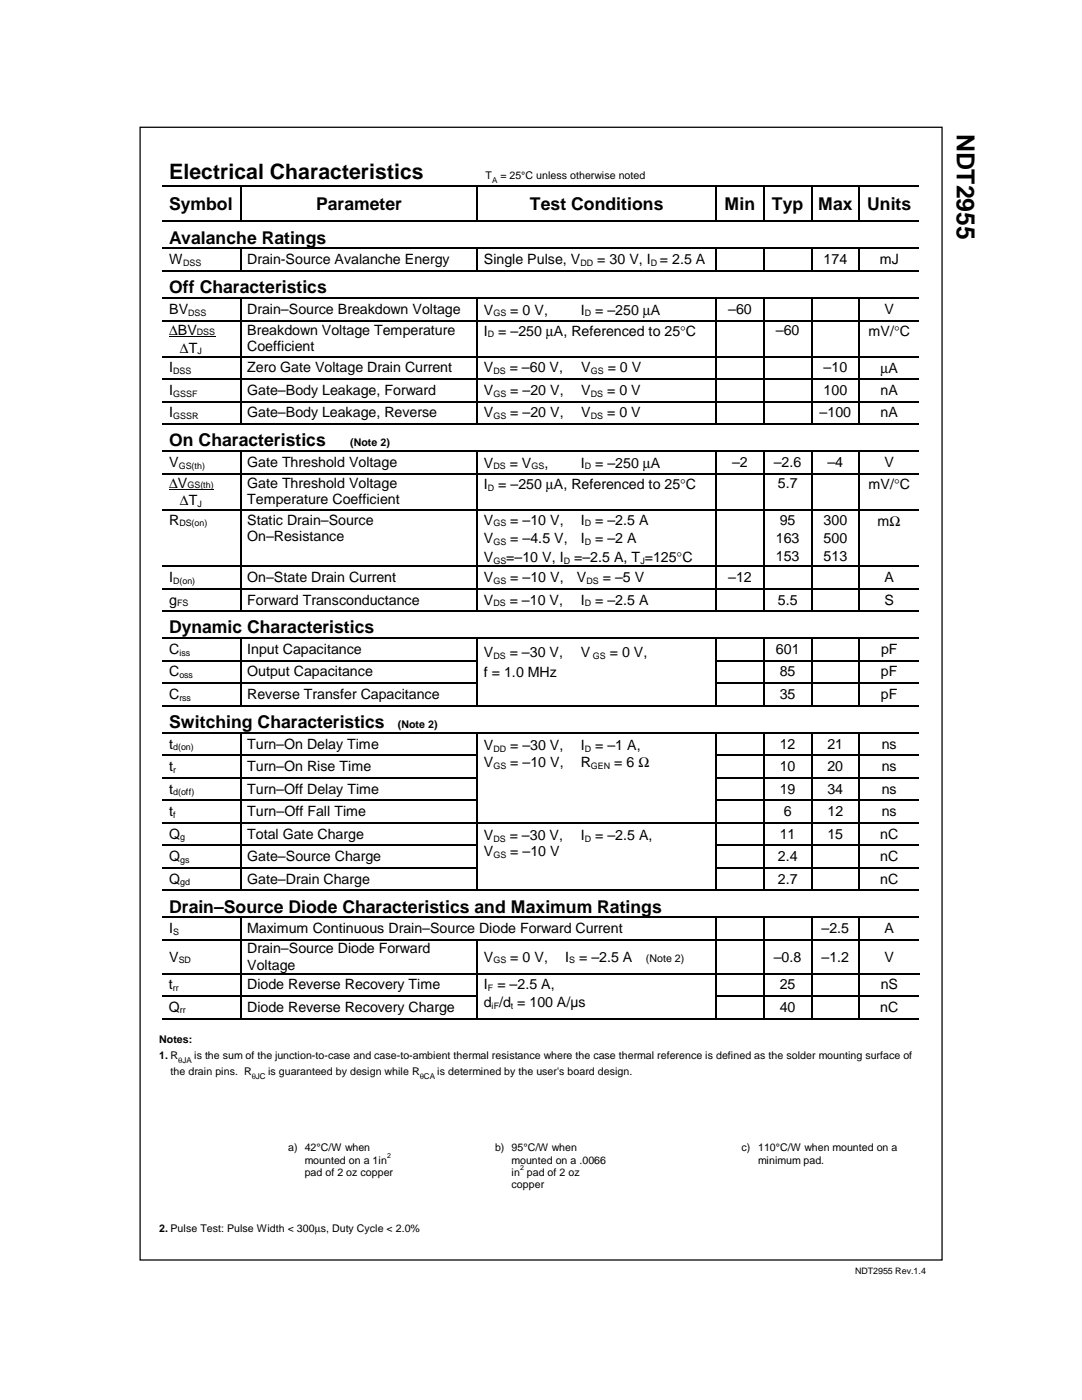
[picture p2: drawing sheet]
<svg xmlns="http://www.w3.org/2000/svg" width="216mm" height="279mm" viewBox="0 0 216 279" stroke-linecap="round" stroke-linejoin="round" font-family="sans-serif">
<defs><g id="words">
<text font-size="5" x="190.9" y="26.7" transform="rotate(90 190.9 26.7)">NDT2955</text>
<text font-size="4.2" x="33.8" y="35.6">Electrical Characteristics</text>
<g font-size="3.5">
<text x="33.8" y="41.9">Symbol</text>
<text x="63.1" y="41.9">Parameter</text>
<text x="105.7" y="41.9">Test Conditions</text>
<text x="144.6" y="41.9">Min</text>
<text x="154" y="41.9">Typ</text>
<text x="163.3" y="41.9">Max</text>
<text x="173" y="41.9">Units</text>
<text x="33.8" y="48.6">Avalanche Ratings</text>
<text x="33.8" y="58.5">Off Characteristics</text>
<text x="33.8" y="89">On Characteristics</text>
<text x="33.8" y="126.4">Dynamic Characteristics</text>
<text x="33.8" y="145.2">Switching Characteristics</text>
<text x="33.8" y="182.1">Drain–Source Diode Characteristics and Maximum Ratings</text>
</g>
<g font-size="2.8">
<text x="33.8" y="52.7">W</text>
<text x="49.3" y="52.7">Drain-Source Avalanche Energy</text>
<text x="96.5" y="52.7">Single Pulse, V</text>
<text x="119.2" y="52.7">= 30 V, I = 2.5 A</text>
<text x="164.4" y="52.7">174</text>
<text x="175.5" y="52.7">mJ</text>
<text x="33.8" y="62.7">BV</text>
<text x="49.3" y="62.7">Drain–Source Breakdown Voltage</text>
<text x="96.5" y="62.8">V</text>
<text x="101.8" y="62.8">= 0 V,</text>
<text x="115.9" y="62.8">I</text>
<text x="118.8" y="62.8">= –250 µA</text>
<text x="145.3" y="62.7">–60</text>
<text x="176.5" y="62.7">V</text>
<text x="33.8" y="66.9">∆BV</text>
<text x="35.9" y="70.4">∆T</text>
<text x="49.3" y="66.9">Breakdown Voltage Temperature</text>
<text x="49.3" y="70.1">Coefficient</text>
<text x="96.5" y="67">I</text>
<text x="99.4" y="67">= –250 µA, Referenced to 25°C</text>
<text x="154.8" y="66.9">–60</text>
<text x="173.3" y="67">mV/°C</text>
<text x="33.8" y="74.3">I</text>
<text x="49.3" y="74.3">Zero Gate Voltage Drain Current</text>
<text x="96.5" y="74.3">V</text>
<text x="101.7" y="74.3">= –60 V,</text>
<text x="116" y="74.3">V</text>
<text x="121.3" y="74.3">= 0 V</text>
<text x="164.4" y="74.3">–10</text>
<text x="175.7" y="74.5">µA</text>
<text x="33.8" y="78.8">I</text>
<text x="33.8" y="83.3">I</text>
<text x="49.3" y="78.8">Gate–Body Leakage, Forward</text>
<text x="49.3" y="83.3">Gate–Body Leakage, Reverse</text>
<text x="96.5" y="78.8">V</text>
<text x="96.5" y="83.3">V</text>
<text x="101.8" y="78.8">= –20 V,</text>
<text x="101.8" y="83.3">= –20 V,</text>
<text x="116" y="78.8">V</text>
<text x="116" y="83.3">V</text>
<text x="121.1" y="78.8">= 0 V</text>
<text x="121.1" y="83.3">= 0 V</text>
<text x="163.5" y="83.3">–100</text>
<text x="164.4" y="78.8">100</text>
<text x="175.7" y="78.8">nA</text>
<text x="175.7" y="83.3">nA</text>
<text x="33.8" y="93.2">V</text>
<text x="49.3" y="93.2">Gate Threshold Voltage</text>
<text x="96.5" y="93.3">V</text>
<text x="101.7" y="93.3">= V</text>
<text x="108.6" y="93.3">,</text>
<text x="115.9" y="93.3">I</text>
<text x="118.8" y="93.3">= –250 µA</text>
<text x="146.1" y="93.2">–2</text>
<text x="154.4" y="93.2">–2.6</text>
<text x="165.1" y="93.2">–4</text>
<text x="176.5" y="93.2">V</text>
<text x="33.8" y="97.5">∆V</text>
<text x="35.9" y="100.9">∆T</text>
<text x="49.3" y="97.5">Gate Threshold Voltage</text>
<text x="49.3" y="100.7">Temperature Coefficient</text>
<text x="96.5" y="97.6">I</text>
<text x="99.4" y="97.6">= –250 µA, Referenced to 25°C</text>
<text x="155.2" y="97.5">5.7</text>
<text x="173.3" y="97.6">mV/°C</text>
<text x="33.8" y="104.7">R</text>
<text x="49.3" y="108">On–Resistance</text>
<text x="49.3" y="104.7">Static Drain–Source</text>
<text x="96.5" y="104.7">V</text>
<text x="101.8" y="104.7">= –10 V,</text>
<text x="115.9" y="104.7">I</text>
<text x="118.8" y="104.7">= –2.5 A</text>
<text x="155.6" y="104.7">95</text>
<text x="164.4" y="104.7">300</text>
<text x="175.1" y="105">mΩ</text>
<text x="96.5" y="108.3">V</text>
<text x="96.5" y="112.2">V</text>
<text x="101" y="112.2">=–10 V, I</text>
<text x="101.8" y="108.3">= –4.5 V,</text>
<text x="114.6" y="112.2">=–2.5 A, T =125°C</text>
<text x="115.9" y="108.3">I</text>
<text x="118.8" y="108.3">= –2 A</text>
<text x="154.8" y="108.3">163</text>
<text x="154.8" y="111.9">153</text>
<text x="164.4" y="108.3">500</text>
<text x="164.4" y="111.9">513</text>
<text x="33.8" y="116.1">I</text>
<text x="49.3" y="116.1">On–State Drain Current</text>
<text x="96.5" y="116.1">V</text>
<text x="101.8" y="116.1">= –10 V,</text>
<text x="115.1" y="116.1">V</text>
<text x="120.3" y="116.1">= –5 V</text>
<text x="145.3" y="116.1">–12</text>
<text x="176.5" y="116.1">A</text>
<text x="33.8" y="120.6">g</text>
<text x="49.3" y="120.6">Forward Transconductance</text>
<text x="96.5" y="120.6">V</text>
<text x="101.7" y="120.6">= –10 V,</text>
<text x="115.9" y="120.6">I</text>
<text x="118.8" y="120.6">= –2.5 A</text>
<text x="155.2" y="120.6">5.5</text>
<text x="176.5" y="120.6">S</text>
<text x="33.8" y="130.5">C</text>
<text x="49.3" y="130.5">Input Capacitance</text>
<text x="96.5" y="131.1">V</text>
<text x="101.7" y="131.1">= –30 V,</text>
<text x="115.9" y="131.1">V</text>
<text x="121.7" y="131.1">= 0 V,</text>
<text x="154.8" y="130.5">601</text>
<text x="175.8" y="130.5">pF</text>
<text x="33.8" y="135">C</text>
<text x="49.3" y="135">Output Capacitance</text>
<text x="96.5" y="135">f = 1.0 MHz</text>
<text x="155.6" y="135">85</text>
<text x="175.8" y="135">pF</text>
<text x="33.8" y="139.5">C</text>
<text x="49.3" y="139.5">Reverse Transfer Capacitance</text>
<text x="155.6" y="139.5">35</text>
<text x="175.8" y="139.5">pF</text>
<text x="33.8" y="149.4">t</text>
<text x="49.3" y="149.4">Turn–On Delay Time</text>
<text x="96.5" y="149.6">V</text>
<text x="101.8" y="149.6">= –30 V,</text>
<text x="115.9" y="149.6">I</text>
<text x="118.8" y="149.6">= –1 A,</text>
<text x="155.6" y="149.4">12</text>
<text x="165.1" y="149.4">21</text>
<text x="175.9" y="149.4">ns</text>
<text x="33.8" y="153.9">t</text>
<text x="49.3" y="153.9">Turn–On Rise Time</text>
<text x="96.5" y="153.1">V</text>
<text x="101.8" y="153.1">= –10 V,</text>
<text x="115.9" y="153.1">R</text>
<text x="122.6" y="153.1">= 6 Ω</text>
<text x="155.6" y="153.9">10</text>
<text x="165.1" y="153.9">20</text>
<text x="175.9" y="153.9">ns</text>
<text x="33.8" y="158.4">t</text>
<text x="49.3" y="158.4">Turn–Off Delay Time</text>
<text x="155.6" y="158.4">19</text>
<text x="165.1" y="158.4">34</text>
<text x="176" y="158.4">ns</text>
<text x="33.8" y="162.9">t</text>
<text x="33.8" y="167.4">Q</text>
<text x="49.3" y="162.9">Turn–Off Fall Time</text>
<text x="49.3" y="167.4">Total Gate Charge</text>
<text x="96.5" y="167.6">V</text>
<text x="101.7" y="167.6">= –30 V,</text>
<text x="115.9" y="167.6">I</text>
<text x="118.8" y="167.6">= –2.5 A,</text>
<text x="155.6" y="167.4">11</text>
<text x="156.4" y="162.9">6</text>
<text x="165.1" y="167.4">15</text>
<text x="165.1" y="162.9">12</text>
<text x="175.6" y="167.4">nC</text>
<text x="176" y="162.9">ns</text>
<text x="33.8" y="171.9">Q</text>
<text x="49.3" y="171.9">Gate–Source Charge</text>
<text x="96.5" y="170.9">V</text>
<text x="101.8" y="170.9">= –10 V</text>
<text x="155.2" y="171.9">2.4</text>
<text x="175.7" y="171.9">nC</text>
<text x="33.8" y="176.4">Q</text>
<text x="49.3" y="176.4">Gate–Drain Charge</text>
<text x="155.2" y="176.4">2.7</text>
<text x="175.7" y="176.4">nC</text>
<text x="33.8" y="186.3">I</text>
<text x="33.8" y="191.9">V</text>
<text x="49.3" y="190.3">Drain–Source Diode Forward</text>
<text x="49.3" y="186.3">Maximum Continuous Drain–Source Diode Forward Current</text>
<text x="96.5" y="191.9">V</text>
<text x="101.8" y="191.9">= 0 V,</text>
<text x="112.8" y="191.9">I</text>
<text x="115.6" y="191.9">= –2.5 A</text>
<text x="154.4" y="191.9">–0.8</text>
<text x="163.9" y="186.3">–2.5</text>
<text x="163.9" y="191.9">–1.2</text>
<text x="176.5" y="186.3">A</text>
<text x="176.5" y="191.9">V</text>
<text x="33.7" y="197.4">t</text>
<text x="49.3" y="193.5">Voltage</text>
<text x="49.3" y="197.4">Diode Reverse Recovery Time</text>
<text x="96.5" y="197.4">I = –2.5 A,</text>
<text x="155.6" y="197.4">25</text>
<text x="175.8" y="197.4">nS</text>
<text x="33.7" y="201.9">Q</text>
<text x="49.3" y="201.9">Diode Reverse Recovery Charge</text>
<text x="96.5" y="201">d /d = 100 A/µs</text>
<text x="155.6" y="201.9">40</text>
<text x="175.7" y="201.9">nC</text>
</g>
<g font-size="2.1">
<text x="96.9" y="35.6">T</text>
<text x="99.8" y="35.6">= 25°C unless otherwise noted</text>
<text x="69.9" y="89">(Note 2)</text>
<text x="79.4" y="145.2">(Note 2)</text>
<text x="128.9" y="191.9">(Note 2)</text>
<text x="31.8" y="208.2">Notes:</text>
<text x="31.8" y="211.3">1. R</text>
<text x="34.1" y="214.5">the drain pins. R</text>
<text x="38.7" y="211.3">is the sum of the junction-to-case and case-to-ambient thermal resistance where the case thermal reference is defined as the solder mounting surface of</text>
<text x="53.5" y="214.5">is guaranteed by design while R</text>
<text x="87.3" y="214.5">is determined by the user's board design.</text>
<text x="57.5" y="229.8">a) 42°C/W when</text>
<text x="60.8" y="232.2">mounted on a 1in</text>
<text x="98.8" y="229.8">b) 95°C/W when</text>
<text x="102.1" y="232.2">mounted on a .0066</text>
<text x="148" y="229.8">c)</text>
<text x="151.3" y="229.8">110°C/W when mounted on a</text>
<text x="151.3" y="232.2">minimum pad.</text>
<text x="60.8" y="234.7">pad of 2 oz copper</text>
<text x="102.1" y="234.7">in pad of 2 oz</text>
<text x="102.1" y="237.1">copper</text>
<text x="31.8" y="245.9">2. Pulse Test: Pulse Width &lt; 300µs, Duty Cycle &lt; 2.0%</text>
</g>
<g font-size="1.8">
<text x="36.5" y="53.1">DSS</text>
<text x="115.8" y="53.1">DD</text>
<text x="129.9" y="53.1">D</text>
<text x="37.6" y="63">DSS</text>
<text x="98.4" y="63.1">GS</text>
<text x="116.7" y="63.1">D</text>
<text x="39.3" y="66.9">DSS</text>
<text x="39.4" y="70.7">J</text>
<text x="97.3" y="67.4">D</text>
<text x="34.6" y="74.7">DSS</text>
<text x="98.4" y="74.7">DS</text>
<text x="117.9" y="74.7">GS</text>
<text x="34.6" y="79.2">GSSF</text>
<text x="34.6" y="83.7">GSSR</text>
<text x="98.4" y="79.2">GS</text>
<text x="98.4" y="83.7">GS</text>
<text x="117.9" y="79.2">DS</text>
<text x="117.9" y="83.7">DS</text>
<text x="35.7" y="93.5">GS(th)</text>
<text x="98.4" y="93.6">DS</text>
<text x="106.1" y="93.6">GS</text>
<text x="116.7" y="93.6">D</text>
<text x="37.4" y="97.5">GS(th)</text>
<text x="39.4" y="101.2">J</text>
<text x="97.3" y="97.9">D</text>
<text x="35.8" y="105.1">DS(on)</text>
<text x="98.4" y="105.1">GS</text>
<text x="116.7" y="105.1">D</text>
<text x="98.4" y="108.7">GS</text>
<text x="98.4" y="112.5">GS</text>
<text x="112.5" y="112.5">D</text>
<text x="116.7" y="108.7">D</text>
<text x="127.8" y="112.5">J</text>
<text x="34.6" y="116.5">D(on)</text>
<text x="98.4" y="116.5">GS</text>
<text x="117" y="116.5">DS</text>
<text x="35.3" y="121">FS</text>
<text x="98.4" y="121">DS</text>
<text x="116.7" y="121">D</text>
<text x="35.8" y="130.9">iss</text>
<text x="98.4" y="131.4">DS</text>
<text x="118.3" y="131.4">GS</text>
<text x="35.8" y="135.3">oss</text>
<text x="35.8" y="139.9">rss</text>
<text x="34.6" y="149.7">d(on)</text>
<text x="98.4" y="150">DD</text>
<text x="116.7" y="150">D</text>
<text x="34.6" y="154.2">r</text>
<text x="98.4" y="153.4">GS</text>
<text x="117.9" y="153.4">GEN</text>
<text x="34.6" y="158.7">d(off)</text>
<text x="34.6" y="163.2">f</text>
<text x="36" y="167.7">g</text>
<text x="98.4" y="168">DS</text>
<text x="116.7" y="168">D</text>
<text x="36" y="172.2">gs</text>
<text x="98.4" y="171.2">GS</text>
<text x="36" y="176.7">gd</text>
<text x="34.6" y="186.6">S</text>
<text x="34.5" y="197.7">rr</text>
<text x="35.7" y="192.2">SD</text>
<text x="97.3" y="197.7">F</text>
<text x="98.4" y="192.2">GS</text>
<text x="113.6" y="192.2">S</text>
<text x="35.9" y="202.2">rr</text>
<text x="98.1" y="201.3">iF</text>
<text x="102" y="201.3">t</text>
<text x="170.6" y="254.3">NDT2955 Rev.1.4</text>
</g>
<g font-size="1.6">
<text x="98.2" y="36.5">A</text>
<text x="35.6" y="212.2">θJA</text>
<text x="50.2" y="215.4">θJC</text>
<text x="83.7" y="215.4">θCA</text>
</g>
<g font-size="1.4">
<text x="77.2" y="231.2">2</text>
<text x="103.8" y="233.6">2</text>
</g>
</g></defs>
<g fill="none" stroke="#000" stroke-width=".25">
<path d="M28 25.4h160v226.1h-160zM32.4 37.1h15.5M48.1 37.2v6.9M48.2 37.1h46.9M95.3 37.2v6.9M95.4 37.1h47.4M142.9 37.2v6.9M143 37.1h9.3M152.4 37.2v6.9M152.5 37.1h9.3M161.9 37.2v6.9M162.1 37.1h9.2"/>
<path d="M171.5 37.2v6.9M171.6 37.1h11.7M32.4 44.2h15.5M32.4 49.6h15.5M32.4 54.1h15.5M32.4 59.5h15.5M48.1 49.7v4.3M48.1 59.6v4.2M48.2 44.2h46.9M48.2 49.6h46.9M48.2 54.1h46.9M48.2 59.5h46.9"/>
<path d="M95.3 49.7v4.3M95.3 59.6v4.2M95.4 44.2h47.4M95.4 49.6h47.4M95.4 54.1h47.4M95.4 59.5h47.4M142.9 49.7v4.3M142.9 59.6v4.2M143 44.2h9.3M143 49.6h9.3M143 54.1h9.3M143 59.5h9.3"/>
<path d="M152.4 49.7v4.3M152.4 59.6v4.2M152.5 44.2h9.3M152.5 49.6h9.3M152.5 54.1h9.3M152.5 59.5h9.3M161.9 49.7v4.3M161.9 59.6v4.2M162.1 44.2h9.2M162.1 49.6h9.2M162.1 54.1h9.2M162.1 59.5h9.2"/>
<path d="M171.5 49.7v4.3M171.5 59.6v4.2M171.6 44.2h11.7M171.6 49.6h11.7M171.6 54.1h11.7M171.6 59.5h11.7M32.4 64h15.5M32.4 71.2h15.5M32.4 75.6h15.5M48.1 64.1v6.9M48.1 71.3v4.2M48.1 75.8v4.2"/>
<path d="M48.2 64h46.9M48.2 71.2h46.9M48.2 75.6h46.9M95.3 64.1v6.9M95.3 71.3v4.2M95.3 75.8v4.2M95.4 64h47.4M95.4 71.2h47.4M95.4 75.6h47.4M142.9 64.1v6.9M142.9 71.3v4.2M142.9 75.8v4.2"/>
<path d="M143 64h9.3M143 71.2h9.3M143 75.6h9.3M152.4 64.1v6.9M152.4 71.3v4.2M152.4 75.8v4.2M152.5 64h9.3M152.5 71.2h9.3M152.5 75.6h9.3M161.9 64.1v6.9M161.9 71.3v4.2M161.9 75.8v4.2"/>
<path d="M162.1 64h9.2M162.1 71.2h9.2M162.1 75.6h9.2M171.5 64.1v6.9M171.5 71.3v4.2M171.5 75.8v4.2M171.6 64h11.7M171.6 71.2h11.7M171.6 75.6h11.7M32.4 80.1h15.5M32.4 84.6h15.5M32.4 90h15.5"/>
<path d="M32.4 94.5h15.5M48.1 80.3v4.2M48.1 90.1v4.3M48.1 94.7v6.9M48.2 80.1h46.9M48.2 84.6h46.9M48.2 90h46.9M48.2 94.5h46.9M95.3 80.3v4.2M95.3 90.1v4.3M95.3 94.7v6.9M95.4 80.1h47.4"/>
<path d="M95.4 84.6h47.4M95.4 90h47.4M95.4 94.5h47.4M142.9 80.3v4.2M142.9 90.1v4.3M142.9 94.7v6.9M143 80.1h9.3M143 84.6h9.3M143 90h9.3M143 94.5h9.3M152.4 80.3v4.2M152.4 90.1v4.3"/>
<path d="M152.4 94.7v6.9M152.5 80.1h9.3M152.5 84.6h9.3M152.5 90h9.3M152.5 94.5h9.3M161.9 80.3v4.2M161.9 90.1v4.3M161.9 94.7v6.9M162.1 80.1h9.2M162.1 84.6h9.2M162.1 90h9.2M162.1 94.5h9.2"/>
<path d="M171.5 80.3v4.2M171.5 90.1v4.3M171.5 94.7v6.9M171.6 80.1h11.7M171.6 84.6h11.7M171.6 90h11.7M171.6 94.5h11.7M32.4 101.7h15.5M32.4 112.9h15.5M32.4 117.5h15.5M48.1 101.8v11M48.1 113.1v4.2"/>
<path d="M48.1 117.6v4.2M48.2 101.7h46.9M48.2 112.9h46.9M48.2 117.5h46.9M95.3 101.8v11M95.3 113.1v4.2M95.3 117.6v4.2M95.4 101.7h47.4M95.4 112.9h47.4M95.4 117.5h47.4M142.9 101.8v11M142.9 113.1v4.2"/>
<path d="M142.9 117.6v4.2M143 101.7h9.3M143 112.9h9.3M143 117.5h9.3M152.4 101.8v11M152.4 113.1v4.2M152.4 117.6v4.2M152.5 101.7h9.3M152.5 112.9h9.3M152.5 117.5h9.3M161.9 101.8v11M161.9 113.1v4.2"/>
<path d="M161.9 117.6v4.2M162.1 101.7h9.2M162.1 112.9h9.2M162.1 117.5h9.2M171.5 101.8v11M171.5 113.1v4.2M171.5 117.6v4.2M171.6 101.7h11.7M171.6 112.9h11.7M171.6 117.5h11.7M32.4 122h15.5M32.4 127.3h15.5"/>
<path d="M32.4 131.8h15.5M32.4 136.4h15.5M48.1 127.5v4.2M48.1 132v4.2M48.1 136.5v4.2M48.2 122h46.9M48.2 127.3h46.9M48.2 131.8h46.9M48.2 136.4h46.9M95.3 127.5v4.2M95.3 132v4.2M95.3 136.5v4.2"/>
<path d="M95.4 122h47.4M95.4 127.3h47.4M142.9 127.5v4.2M142.9 132v4.2M142.9 136.5v4.2M143 122h9.3M143 127.3h9.3M143 131.8h9.3M143 136.4h9.3M152.4 127.5v4.2M152.4 132v4.2M152.4 136.5v4.2"/>
<path d="M152.5 122h9.3M152.5 127.3h9.3M152.5 131.8h9.3M152.5 136.4h9.3M161.9 127.5v4.2M161.9 132v4.2M161.9 136.5v4.2M162.1 122h9.2M162.1 127.3h9.2M162.1 131.8h9.2M162.1 136.4h9.2M171.5 127.5v4.2"/>
<path d="M171.5 132v4.2M171.5 136.5v4.2M171.6 122h11.7M171.6 127.3h11.7M171.6 131.8h11.7M171.6 136.4h11.7M32.4 140.8h15.5M32.4 146.2h15.5M32.4 150.7h15.5M32.4 155.2h15.5M32.4 159.7h15.5M48.1 146.3v4.3"/>
<path d="M48.1 150.8v4.3M48.1 155.3v4.3M48.1 159.9v4.2M48.2 140.8h46.9M48.2 146.2h46.9M48.2 150.7h46.9M48.2 155.2h46.9M48.2 159.7h46.9M95.3 146.3v4.3M95.3 150.8v4.3M95.3 155.3v4.3M95.3 159.9v4.2"/>
<path d="M95.4 140.8h47.4M95.4 146.2h47.4M142.9 146.3v4.3M142.9 150.8v4.3M142.9 155.3v4.3M142.9 159.9v4.2M143 140.8h9.3M143 146.2h9.3M143 150.7h9.3M143 155.2h9.3M143 159.7h9.3M152.4 146.3v4.3"/>
<path d="M152.4 150.8v4.3M152.4 155.3v4.3M152.4 159.9v4.2M152.5 140.8h9.3M152.5 146.2h9.3M152.5 150.7h9.3M152.5 155.2h9.3M152.5 159.7h9.3M161.9 146.3v4.3M161.9 150.8v4.3M161.9 155.3v4.3M161.9 159.9v4.2"/>
<path d="M162.1 140.8h9.2M162.1 146.2h9.2M162.1 150.7h9.2M162.1 155.2h9.2M162.1 159.7h9.2M171.5 146.3v4.3M171.5 150.8v4.3M171.5 155.3v4.3M171.5 159.9v4.2M171.6 140.8h11.7M171.6 146.2h11.7M171.6 150.7h11.7"/>
<path d="M171.6 155.2h11.7M171.6 159.7h11.7M32.4 164.2h15.5M32.4 168.7h15.5M32.4 173.2h15.5M32.4 177.7h15.5M48.1 164.3v4.3M48.1 168.8v4.3M48.1 173.3v4.3M48.2 164.2h46.9M48.2 168.7h46.9M48.2 173.2h46.9"/>
<path d="M48.2 177.7h46.9M95.3 164.3v4.3M95.3 168.8v4.3M95.3 173.3v4.3M95.4 164.2h47.4M95.4 177.7h47.4M142.9 164.3v4.3M142.9 168.8v4.3M142.9 173.3v4.3M143 164.2h9.3M143 168.7h9.3M143 173.2h9.3"/>
<path d="M143 177.7h9.3M152.4 164.3v4.3M152.4 168.8v4.3M152.4 173.3v4.3M152.5 164.2h9.3M152.5 168.7h9.3M152.5 173.2h9.3M152.5 177.7h9.3M161.9 164.3v4.3M161.9 168.8v4.3M161.9 173.3v4.3M162.1 164.2h9.2"/>
<path d="M162.1 168.7h9.2M162.1 173.2h9.2M162.1 177.7h9.2M171.5 164.3v4.3M171.5 168.8v4.3M171.5 173.3v4.3M171.6 164.2h11.7M171.6 168.7h11.7M171.6 173.2h11.7M171.6 177.7h11.7M32.3 198.8h15.6M32.4 183.1h15.5"/>
<path d="M32.4 187.6h15.5M32.6 194.4h15.3M48.1 183.2v4.3M48.1 187.7v6.5M48.1 194.5v4.2M48.1 199v4.2M48.2 183.1h94.6M48.2 187.6h46.9M48.2 194.4h46.9M48.2 198.8h46.9M95.3 187.7v6.5M95.3 194.5v4.2"/>
<path d="M95.3 199v4.2M95.4 187.6h47.4M95.4 194.4h47.4M142.9 183.2v4.3M142.9 187.7v6.5M142.9 194.5v4.2M142.9 199v4.2M143 183.1h9.3M143 187.6h9.3M143 194.4h9.3M143 198.8h9.3M152.4 183.2v4.3"/>
<path d="M152.4 187.7v6.5M152.4 194.5v4.2M152.4 199v4.2M152.5 183.1h9.3M152.5 187.6h9.3M152.5 194.4h9.3M152.5 198.8h9.3M161.9 183.2v4.3M161.9 187.7v6.5M161.9 194.5v4.2M161.9 199v4.2M162.1 183.1h9.2"/>
<path d="M162.1 187.6h9.2M162.1 194.4h9.2M162.1 198.8h9.2M171.5 183.2v4.3M171.5 187.7v6.5M171.5 194.5v4.2M171.5 199v4.2M171.6 183.1h11.7M171.6 187.6h11.7M171.6 194.4h11.7M171.6 198.8h11.8M32.3 203.3h15.6"/>
<path d="M48.2 203.3h46.9M95.4 203.3h47.4M143 203.3h9.3M152.5 203.3h9.3M162.1 203.3h9.2M171.6 203.3h11.8"/>
</g>
<g fill="#000">
<path d="M47.9 37h.3v.2h-.3zM95.1 37h.3v.2h-.3zM142.8 37h.2v.2h-.2zM152.3 37h.2v.2h-.2zM161.8 37h.3v.2h-.3zM171.3 37h.3v.2h-.3zM47.9 44.1h.3v.2h-.3zM47.9 49.4h.3v.3h-.3zM47.9 54h.3v.2h-.3zM47.9 59.4h.3v.2h-.3zM95.1 44.1h.3v.2h-.3zM95.1 49.4h.3v.3h-.3z"/>
<path d="M95.1 54h.3v.2h-.3zM95.1 59.4h.3v.2h-.3zM142.8 44.1h.2v.2h-.2zM142.8 49.4h.2v.3h-.2zM142.8 54h.2v.2h-.2zM142.8 59.4h.2v.2h-.2zM152.3 44.1h.2v.2h-.2zM152.3 49.4h.2v.3h-.2zM152.3 54h.2v.2h-.2zM152.3 59.4h.2v.2h-.2zM161.8 44.1h.3v.2h-.3zM161.8 49.4h.3v.3h-.3z"/>
<path d="M161.8 54h.3v.2h-.3zM161.8 59.4h.3v.2h-.3zM171.3 44.1h.3v.2h-.3zM171.3 49.4h.3v.3h-.3zM171.3 54h.3v.2h-.3zM171.3 59.4h.3v.2h-.3zM47.9 63.8h.3v.3h-.3zM47.9 71h.3v.3h-.3zM47.9 75.5h.3v.3h-.3zM95.1 63.8h.3v.3h-.3zM95.1 71h.3v.3h-.3zM95.1 75.5h.3v.3h-.3z"/>
<path d="M142.8 63.8h.2v.3h-.2zM142.8 71h.2v.3h-.2zM142.8 75.5h.2v.3h-.2zM152.3 63.8h.2v.3h-.2zM152.3 71h.2v.3h-.2zM152.3 75.5h.2v.3h-.2zM161.8 63.8h.3v.3h-.3zM161.8 71h.3v.3h-.3zM161.8 75.5h.3v.3h-.3zM171.3 63.8h.3v.3h-.3zM171.3 71h.3v.3h-.3zM171.3 75.5h.3v.3h-.3z"/>
<path d="M47.9 80h.3v.3h-.3zM47.9 84.5h.3v.3h-.3zM47.9 89.9h.3v.2h-.3zM47.9 94.4h.3v.3h-.3zM95.1 80h.3v.3h-.3zM95.1 84.5h.3v.3h-.3zM95.1 89.9h.3v.2h-.3zM95.1 94.4h.3v.3h-.3zM142.8 80h.2v.3h-.2zM142.8 84.5h.2v.3h-.2zM142.8 89.9h.2v.2h-.2zM142.8 94.4h.2v.3h-.2z"/>
<path d="M152.3 80h.2v.3h-.2zM152.3 84.5h.2v.3h-.2zM152.3 89.9h.2v.2h-.2zM152.3 94.4h.2v.3h-.2zM161.8 80h.3v.3h-.3zM161.8 84.5h.3v.3h-.3zM161.8 89.9h.3v.2h-.3zM161.8 94.4h.3v.3h-.3zM171.3 80h.3v.3h-.3zM171.3 84.5h.3v.3h-.3zM171.3 89.9h.3v.2h-.3zM171.3 94.4h.3v.3h-.3z"/>
<path d="M47.9 101.6h.3v.2h-.3zM47.9 112.8h.3v.3h-.3zM47.9 117.3h.3v.3h-.3zM95.1 101.6h.3v.2h-.3zM95.1 112.8h.3v.3h-.3zM95.1 117.3h.3v.3h-.3zM142.8 101.6h.2v.2h-.2zM142.8 112.8h.2v.3h-.2zM142.8 117.3h.2v.3h-.2zM152.3 101.6h.2v.2h-.2zM152.3 112.8h.2v.3h-.2zM152.3 117.3h.2v.3h-.2z"/>
<path d="M161.8 101.6h.3v.2h-.3zM161.8 112.8h.3v.3h-.3zM161.8 117.3h.3v.3h-.3zM171.3 101.6h.3v.2h-.3zM171.3 112.8h.3v.3h-.3zM171.3 117.3h.3v.3h-.3zM47.9 121.8h.3v.3h-.3zM47.9 127.2h.3v.3h-.3zM47.9 131.7h.3v.3h-.3zM47.9 136.2h.3v.3h-.3zM95.1 121.8h.3v.3h-.3zM95.1 127.2h.3v.3h-.3z"/>
<path d="M95.1 131.7h.3v.3h-.3zM95.1 136.2h.3v.3h-.3zM142.8 121.8h.2v.3h-.2zM142.8 127.2h.2v.3h-.2zM142.8 131.7h.2v.3h-.2zM142.8 136.2h.2v.3h-.2zM152.3 121.8h.2v.3h-.2zM152.3 127.2h.2v.3h-.2zM152.3 131.7h.2v.3h-.2zM152.3 136.2h.2v.3h-.2zM161.8 121.8h.3v.3h-.3zM161.8 127.2h.3v.3h-.3z"/>
<path d="M161.8 131.7h.3v.3h-.3zM161.8 136.2h.3v.3h-.3zM171.3 121.8h.3v.3h-.3zM171.3 127.2h.3v.3h-.3zM171.3 131.7h.3v.3h-.3zM171.3 136.2h.3v.3h-.3zM47.9 140.7h.3v.3h-.3zM47.9 146.1h.3v.2h-.3zM47.9 150.6h.3v.2h-.3zM47.9 155.1h.3v.2h-.3zM47.9 159.6h.3v.3h-.3zM95.1 140.7h.3v.3h-.3z"/>
<path d="M95.1 146.1h.3v.2h-.3zM95.1 150.6h.3v.2h-.3zM95.1 155.1h.3v.2h-.3zM95.1 159.6h.3v.3h-.3zM142.8 140.7h.2v.3h-.2zM142.8 146.1h.2v.2h-.2zM142.8 150.6h.2v.2h-.2zM142.8 155.1h.2v.2h-.2zM142.8 159.6h.2v.3h-.2zM152.3 140.7h.2v.3h-.2zM152.3 146.1h.2v.2h-.2zM152.3 150.6h.2v.2h-.2z"/>
<path d="M152.3 155.1h.2v.2h-.2zM152.3 159.6h.2v.3h-.2zM161.8 140.7h.3v.3h-.3zM161.8 146.1h.3v.2h-.3zM161.8 150.6h.3v.2h-.3zM161.8 155.1h.3v.2h-.3zM161.8 159.6h.3v.3h-.3zM171.3 140.7h.3v.3h-.3zM171.3 146.1h.3v.2h-.3zM171.3 150.6h.3v.2h-.3zM171.3 155.1h.3v.2h-.3zM171.3 159.6h.3v.3h-.3z"/>
<path d="M47.9 164.1h.3v.2h-.3zM47.9 168.6h.3v.2h-.3zM47.9 173.1h.3v.2h-.3zM47.9 177.6h.3v.2h-.3zM95.1 164.1h.3v.2h-.3zM95.1 168.6h.3v.2h-.3zM95.1 173.1h.3v.2h-.3zM95.1 177.6h.3v.2h-.3zM142.8 164.1h.2v.2h-.2zM142.8 168.6h.2v.2h-.2zM142.8 173.1h.2v.2h-.2zM142.8 177.6h.2v.2h-.2z"/>
<path d="M152.3 164.1h.2v.2h-.2zM152.3 168.6h.2v.2h-.2zM152.3 173.1h.2v.2h-.2zM152.3 177.6h.2v.2h-.2zM161.8 164.1h.3v.2h-.3zM161.8 168.6h.3v.2h-.3zM161.8 173.1h.3v.2h-.3zM161.8 177.6h.3v.2h-.3zM171.3 164.1h.3v.2h-.3zM171.3 168.6h.3v.2h-.3zM171.3 173.1h.3v.2h-.3zM171.3 177.6h.3v.2h-.3z"/>
<path d="M32.3 194.2l.1 .3zM32.4 194.2h.2v.3h-.2zM47.9 183h.3v.2h-.3zM47.9 187.5h.3v.2h-.3zM47.9 194.2h.3v.3h-.3zM47.9 198.7h.3v.3h-.3zM95.1 187.5h.3v.2h-.3zM95.1 194.2h.3v.3h-.3zM95.1 198.7h.3v.3h-.3zM142.8 183h.2v.2h-.2zM142.8 187.5h.2v.2h-.2zM142.8 194.2h.2v.3h-.2z"/>
<path d="M142.8 198.7h.2v.3h-.2zM152.3 183h.2v.2h-.2zM152.3 187.5h.2v.2h-.2zM152.3 194.2h.2v.3h-.2zM152.3 198.7h.2v.3h-.2zM161.8 183h.3v.2h-.3zM161.8 187.5h.3v.2h-.3zM161.8 194.2h.3v.3h-.3zM161.8 198.7h.3v.3h-.3zM171.3 183h.3v.2h-.3zM171.3 187.5h.3v.2h-.3zM171.3 194.2h.3v.3h-.3z"/>
<path d="M171.3 198.7h.3v.3h-.3zM183.3 194.2h.3v.3h-.3zM47.9 203.2h.3v.3h-.3zM95.1 203.2h.3v.3h-.3zM142.8 203.2h.2v.3h-.2zM152.3 203.2h.2v.3h-.2zM161.8 203.2h.3v.3h-.3zM171.3 203.2h.3v.3h-.3z"/>
</g>
<path d="M33.8 67.2h9.1M33.8 97.7h8.8" fill="none" stroke="#000" stroke-width=".2"/>
<use href="#words"/>
</svg>
